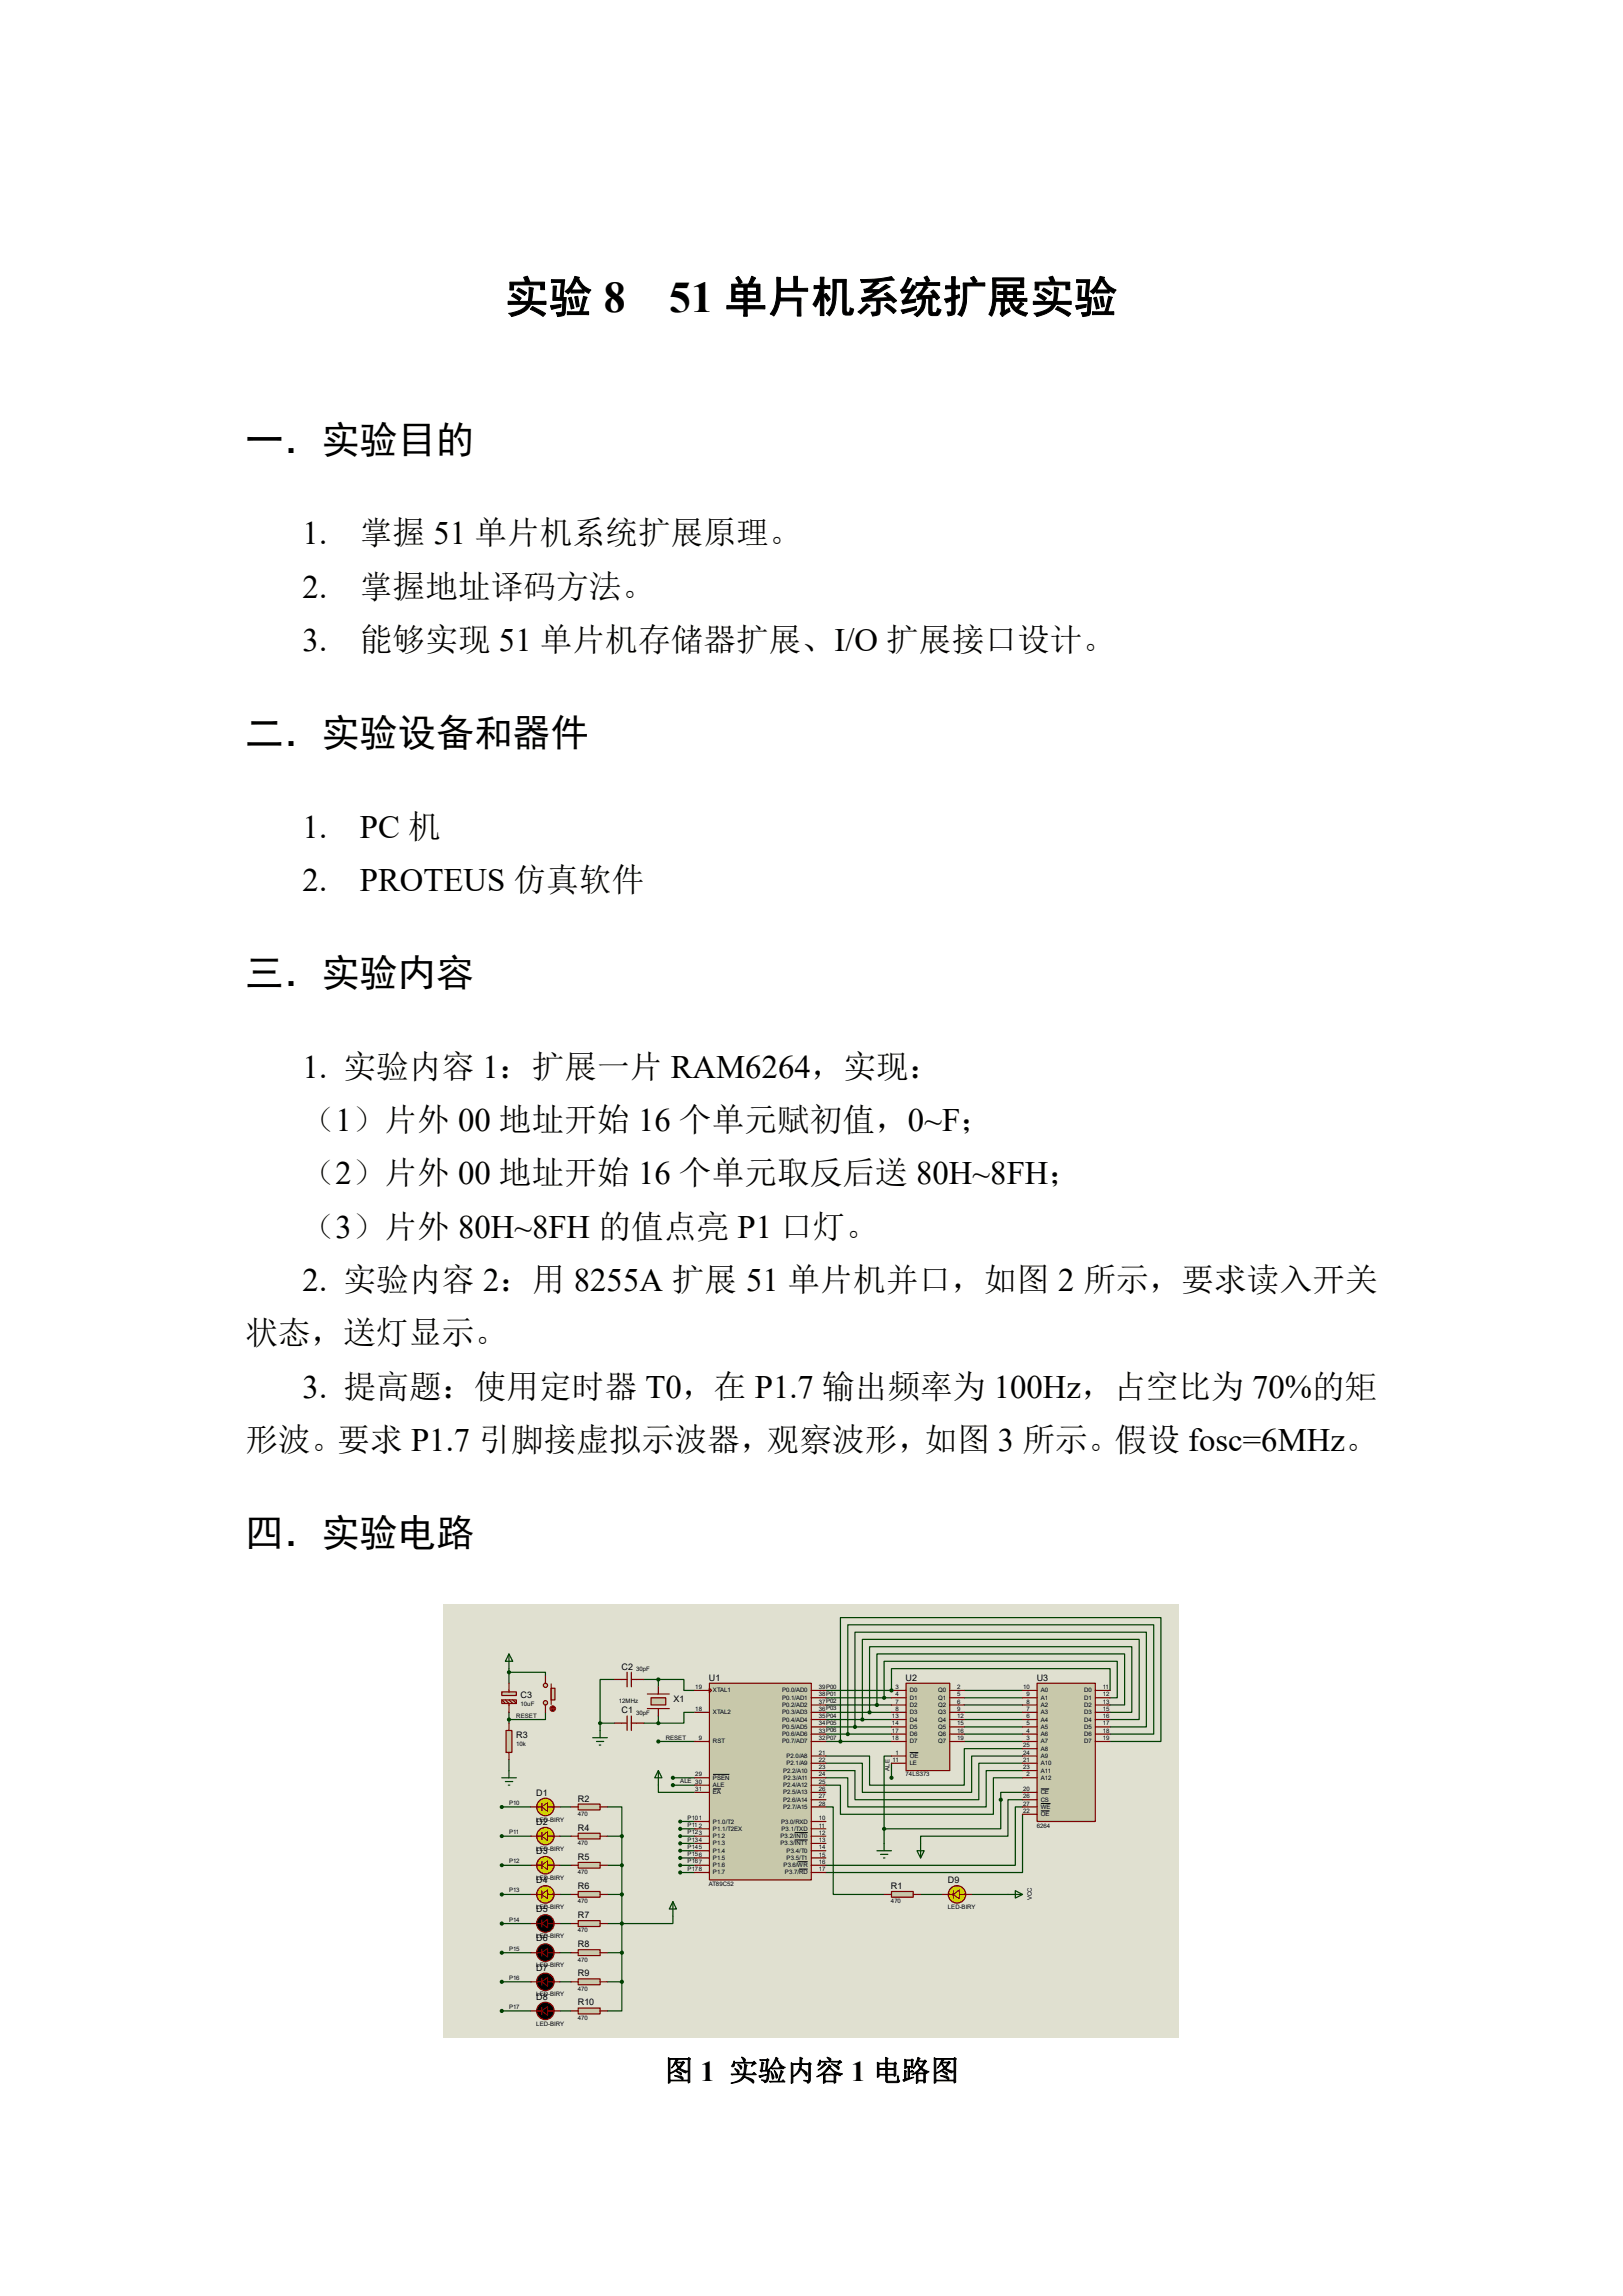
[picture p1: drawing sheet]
<svg xmlns="http://www.w3.org/2000/svg" width="210mm" height="297mm" viewBox="0 0 210 297" stroke-linecap="round" stroke-linejoin="round" font-family="sans-serif">
<defs><g id="words">
<g font-size="5.7">
<text x="65.4" y="40.4">实验 8</text>
<text x="86.6" y="40.4">51 单片机系统扩展实验</text>
</g>
<g font-size="4.9">
<text x="31.7" y="58.6">一．实验目的</text>
<text x="31.7" y="96.6">二．实验设备和器件</text>
<text x="31.7" y="127.6">三．实验内容</text>
<text x="31.7" y="200.1">四．实验电路</text>
</g>
<g font-size="4.2">
<text x="39.2" y="70.4">1.</text>
<text x="46.6" y="70.4">掌握 51 单片机系统扩展原理。</text>
<text x="39.2" y="77.3">2.</text>
<text x="46.6" y="77.3">掌握地址译码方法。</text>
<text x="39.2" y="84.2">3.</text>
<text x="46.6" y="84.2">能够实现 51 单片机存储器扩展、I/O 扩展接口设计。</text>
<text x="39.2" y="108.4">1.</text>
<text x="46.6" y="108.4">PC 机</text>
<text x="39.2" y="115.3">2.</text>
<text x="46.6" y="115.3">PROTEUS 仿真软件</text>
<text x="39.2" y="139.4">1. 实验内容 1：扩展一片 RAM6264，实现：</text>
<text x="39.2" y="146.3">（1）片外 00 地址开始 16 个单元赋初值，0~F；</text>
<text x="39.2" y="153.2">（2）片外 00 地址开始 16 个单元取反后送 80H~8FH；</text>
<text x="39.2" y="160.1">（3）片外 80H~8FH 的值点亮 P1 口灯。</text>
<text x="39.2" y="167">2. 实验内容 2：用 8255A 扩展 51 单片机并口，如图 2 所示，要求读入开关</text>
<text x="31.8" y="173.9">状态，送灯显示。</text>
<text x="39.2" y="180.8">3. 提高题：使用定时器 T0，在 P1.7 输出频率为 100Hz，占空比为 70%的矩</text>
<text x="31.7" y="187.7">形波。要求 P1.7 引脚接虚拟示波器，观察波形，如图 3 所示。假设 fosc=6MHz。</text>
</g>
<text font-size="3.7" x="86" y="269.2">图 1 实验内容 1 电路图</text>
<g font-size="1.2">
<text x="67.4" y="219.7">C3</text>
<text x="80.4" y="221.7">C1</text>
<text x="80.4" y="216">C2</text>
<text x="87.1" y="220.2">X1</text>
<text x="91.7" y="217.4">U1</text>
<text x="117.2" y="217.4">U2</text>
<text x="134.1" y="217.4">U3</text>
<text x="66.8" y="224.9">R3</text>
<text x="69.4" y="232.3">D1</text>
<text x="74.8" y="233.1">R2</text>
<text x="69.4" y="236.1">D2</text>
<text x="69.4" y="239.8">D3</text>
<text x="74.8" y="236.8">R4</text>
<text x="69.4" y="243.6">D4</text>
<text x="74.8" y="240.6">R5</text>
<text x="74.8" y="244.4">R6</text>
<text x="115.3" y="244.4">R1</text>
<text x="122.6" y="243.6">D9</text>
<text x="69.4" y="247.4">D5</text>
<text x="69.4" y="251.2">D6</text>
<text x="74.8" y="248.1">R7</text>
<text x="74.8" y="251.9">R8</text>
<text x="69.4" y="254.9">D7</text>
<text x="74.8" y="255.7">R9</text>
<text x="69.4" y="258.7">D8</text>
<text x="74.8" y="259.4">R10</text>
</g>
<g font-size=".8">
<text x="67.4" y="220.7">10uF</text>
<text x="80.1" y="220.3">12MHz</text>
<text x="82.3" y="221.8">30pF</text>
<text x="82.3" y="216.2">30pF</text>
<text x="90" y="221.3">18</text>
<text x="90" y="218.5">19</text>
<text x="92.2" y="221.8">XTAL2</text>
<text x="92.2" y="218.9">XTAL1</text>
<text x="101.2" y="218.9">P0.0/AD0</text>
<text x="101.2" y="219.9">P0.1/AD1</text>
<text x="101.2" y="220.8">P0.2/AD2</text>
<text x="101.2" y="221.8">P0.3/AD3</text>
<text x="105.9" y="218.5">39P00</text>
<text x="105.9" y="219.5">38P01</text>
<text x="105.9" y="220.4">37P02</text>
<text x="105.9" y="221.3">36P03</text>
<text x="115.8" y="218.5">3</text>
<text x="115.8" y="219.5">4</text>
<text x="115.8" y="220.4">7</text>
<text x="115.8" y="221.3">8</text>
<text x="117.7" y="218.9">D0</text>
<text x="117.7" y="219.9">D1</text>
<text x="117.7" y="220.8">D2</text>
<text x="117.7" y="221.8">D3</text>
<text x="121.4" y="218.9">Q0</text>
<text x="121.4" y="219.9">Q1</text>
<text x="121.4" y="220.8">Q2</text>
<text x="121.4" y="221.8">Q3</text>
<text x="123.8" y="218.5">2</text>
<text x="123.8" y="219.5">5</text>
<text x="123.8" y="220.4">6</text>
<text x="123.8" y="221.3">9</text>
<text x="132.4" y="218.5">10</text>
<text x="132.8" y="219.5">9</text>
<text x="132.8" y="220.4">8</text>
<text x="132.8" y="221.3">7</text>
<text x="134.7" y="218.9">A0</text>
<text x="134.7" y="219.9">A1</text>
<text x="134.7" y="220.8">A2</text>
<text x="134.7" y="221.8">A3</text>
<text x="140.3" y="218.9">D0</text>
<text x="140.3" y="219.9">D1</text>
<text x="140.3" y="220.8">D2</text>
<text x="140.3" y="221.8">D3</text>
<text x="142.7" y="218.5">11</text>
<text x="142.7" y="219.5">12</text>
<text x="142.7" y="220.4">13</text>
<text x="142.7" y="221.3">15</text>
<text x="66.8" y="225.9">10k</text>
<text x="66.8" y="222.2">RESET</text>
<text x="86.1" y="225">RESET</text>
<text x="90.4" y="225.1">9</text>
<text x="92.2" y="225.6">RST</text>
<text x="101.2" y="222.7">P0.4/AD4</text>
<text x="101.2" y="223.7">P0.5/AD5</text>
<text x="101.2" y="224.6">P0.6/AD6</text>
<text x="101.2" y="225.6">P0.7/AD7</text>
<text x="101.7" y="227.4">P2.0/A8</text>
<text x="105.9" y="227">21</text>
<text x="105.9" y="227.9">22</text>
<text x="105.9" y="222.3">35P04</text>
<text x="105.9" y="223.2">34P05</text>
<text x="105.9" y="224.2">33P06</text>
<text x="105.9" y="225.1">32P07</text>
<text x="115.4" y="222.3">13</text>
<text x="115.4" y="223.2">14</text>
<text x="115.4" y="224.2">17</text>
<text x="115.4" y="225.1">18</text>
<text x="115.5" y="227.9">11</text>
<text x="115.8" y="227">1</text>
<text x="117.7" y="222.7">D4</text>
<text x="117.7" y="223.7">D5</text>
<text x="117.7" y="224.6">D6</text>
<text x="117.7" y="225.6">D7</text>
<text x="117.7" y="227.4">OE</text>
<text x="121.4" y="222.7">Q4</text>
<text x="121.4" y="223.7">Q5</text>
<text x="121.4" y="224.6">Q6</text>
<text x="121.4" y="225.6">Q7</text>
<text x="123.8" y="222.3">12</text>
<text x="123.8" y="223.2">15</text>
<text x="123.8" y="224.2">16</text>
<text x="123.8" y="225.1">19</text>
<text x="132.4" y="226.1">25</text>
<text x="132.4" y="227">24</text>
<text x="132.4" y="227.9">21</text>
<text x="132.8" y="222.3">6</text>
<text x="132.8" y="223.2">5</text>
<text x="132.8" y="224.2">4</text>
<text x="132.8" y="225.1">3</text>
<text x="134.7" y="222.7">A4</text>
<text x="134.7" y="223.7">A5</text>
<text x="134.7" y="224.6">A6</text>
<text x="134.7" y="225.6">A7</text>
<text x="134.7" y="226.5">A8</text>
<text x="134.7" y="227.4">A9</text>
<text x="140.3" y="222.7">D4</text>
<text x="140.3" y="223.7">D5</text>
<text x="140.3" y="224.6">D6</text>
<text x="140.3" y="225.6">D7</text>
<text x="142.7" y="222.3">16</text>
<text x="142.7" y="223.2">17</text>
<text x="142.7" y="224.2">18</text>
<text x="142.7" y="225.1">19</text>
<text x="65.9" y="233.5">P10</text>
<text x="88" y="230.7">ALE 30</text>
<text x="90" y="231.7">31</text>
<text x="90" y="229.8">29</text>
<text x="92.2" y="231.2">ALE</text>
<text x="92.2" y="232.2">EA</text>
<text x="92.2" y="230.3">PSEN</text>
<text x="101.3" y="229.3">P2.2/A10</text>
<text x="101.3" y="231.2">P2.4/A12</text>
<text x="101.3" y="232.2">P2.5/A13</text>
<text x="101.3" y="233.1">P2.6/A14</text>
<text x="101.4" y="230.3">P2.3/A11</text>
<text x="101.7" y="228.4">P2.1/A9</text>
<text x="105.9" y="229.8">24</text>
<text x="105.9" y="233.6">28</text>
<text x="105.9" y="228.9">23</text>
<text x="105.9" y="230.8">25</text>
<text x="105.9" y="231.7">26</text>
<text x="105.9" y="232.6">27</text>
<text x="115.1" y="229.1" transform="rotate(-90 115.1 229.1)">ALE</text>
<text x="117.2" y="229.8">74LS373</text>
<text x="117.7" y="228.4">LE</text>
<text x="132.4" y="231.7">20</text>
<text x="132.4" y="233.6">27</text>
<text x="132.4" y="228.9">23</text>
<text x="132.4" y="232.6">26</text>
<text x="132.8" y="229.8">2</text>
<text x="134.7" y="228.4">A10</text>
<text x="134.7" y="229.3">A11</text>
<text x="134.7" y="230.3">A12</text>
<text x="134.7" y="232.2">CE</text>
<text x="134.7" y="233.1">CS</text>
<text x="65.9" y="237.3">P11</text>
<text x="69.4" y="235.7">LED-BIRY</text>
<text x="69.4" y="239.4">LED-BIRY</text>
<text x="74.8" y="234.9">470</text>
<text x="74.8" y="238.7">470</text>
<text x="89" y="235.4">P101</text>
<text x="89" y="236.4">P11</text>
<text x="89" y="237.3">P123</text>
<text x="89" y="238.3">P134</text>
<text x="89" y="239.2">P145</text>
<text x="90.4" y="236.4">2</text>
<text x="92.2" y="235.9">P1.0/T2</text>
<text x="92.2" y="236.9">P1.1/T2EX</text>
<text x="92.2" y="237.8">P1.2</text>
<text x="92.2" y="238.7">P1.3</text>
<text x="92.2" y="239.7">P1.4</text>
<text x="101" y="237.8">P3.2/INT0</text>
<text x="101" y="238.7">P3.3/INT1</text>
<text x="101" y="235.9">P3.0/RXD</text>
<text x="101.1" y="236.9">P3.1/TXD</text>
<text x="101.3" y="234">P2.7/A15</text>
<text x="101.8" y="239.7">P3.4/T0</text>
<text x="105.9" y="235.5">10</text>
<text x="105.9" y="239.2">14</text>
<text x="105.9" y="236.4">11</text>
<text x="105.9" y="237.4">12</text>
<text x="105.9" y="238.3">13</text>
<text x="132.4" y="234.5">22</text>
<text x="134.1" y="236.4">6264</text>
<text x="134.7" y="234">WE</text>
<text x="134.7" y="235">OE</text>
<text x="65.9" y="241.1">P12</text>
<text x="65.9" y="244.8">P13</text>
<text x="69.4" y="243.2">LED-BIRY</text>
<text x="74.8" y="242.5">470</text>
<text x="89" y="240.1">P156</text>
<text x="89" y="241.1">P167</text>
<text x="89" y="242">P178</text>
<text x="91.7" y="244">AT89C52</text>
<text x="92.2" y="240.6">P1.5</text>
<text x="92.2" y="241.6">P1.6</text>
<text x="92.2" y="242.5">P1.7</text>
<text x="101.4" y="241.6">P3.6/WR</text>
<text x="101.6" y="242.5">P3.7/RD</text>
<text x="101.8" y="240.6">P3.5/T1</text>
<text x="105.9" y="240.2">15</text>
<text x="105.9" y="242.1">17</text>
<text x="105.9" y="241.1">16</text>
<text x="133.5" y="245.8" transform="rotate(-90 133.5 245.8)">VCC</text>
<text x="65.9" y="248.6">P14</text>
<text x="69.4" y="247">LED-BIRY</text>
<text x="69.4" y="250.7">LED-BIRY</text>
<text x="74.8" y="246.2">470</text>
<text x="74.8" y="250">470</text>
<text x="115.3" y="246.2">470</text>
<text x="122.6" y="247">LED-BIRY</text>
<text x="65.9" y="252.4">P15</text>
<text x="65.9" y="256.2">P16</text>
<text x="69.4" y="254.5">LED-BIRY</text>
<text x="74.8" y="253.8">470</text>
<text x="74.8" y="257.5">470</text>
<text x="65.9" y="259.9">P17</text>
<text x="69.4" y="258.3">LED-BIRY</text>
<text x="69.4" y="262.1">LED-BIRY</text>
<text x="74.8" y="261.3">470</text>
</g>
</g></defs>
<path d="M57.4 207.6h95.2v56.1h-95.2z" fill="#e0e0d0"/>
<g fill="none" stroke="#004000" stroke-width=".16">
<path d="M65.8 215.9v1.9M65.8 216.3h4.8v.5M79.5 217.3h-1.9v5.6M83.3 217.3h1.9M85.2 217.3v.9M85.2 217.3h3.3v1.4h1.4M106.8 218.7h8.5M106.8 219.6h8.5M114.4 219.6v-4.7h30.1v4.7h-.9M115.3 218.7h.1M115.3 218.7v-2.8h28.3v2.8M124.8 218.7h7.5"/>
<path d="M124.8 219.6h7.5M64.9 237.6h3.8M64.9 233.8h3.8M65.8 221.5v1.4M65.8 227.6v1.5M70.6 221.5v1h-4.8M72.5 233.8h1.4M72.5 237.6h1.4M77.6 222.9h1.9M77.6 222.9v1M78.6 233.8h1.9v3.8M78.6 237.6h1.9v3.7"/>
<path d="M83.3 222.9h1.9M85.2 225.3h4.7M85.2 222v.9M85.2 230.9v1h4.7M87.1 230h2.8M87.1 230.9h2.8M88 237.6h1.9M88 235.6h1.9M88 236.6h1.9M88 238.5h1.9M88 239.4h1.9M89.9 221.5h-1.4v1.4h-3.3"/>
<path d="M106.8 233.8h1v11.3h6.6M106.8 225.3h8.5M106.8 220.6h8.5M106.8 221.5h8.5M106.8 222.5h8.5M106.8 223.4h8.5M106.8 224.3h8.5M108.7 225.3v-16h41.5v16h-6.6M109.7 224.3v-14.1h39.6v14.1h-5.7M110.6 223.4v-12.2h37.7v12.2h-4.7M111.6 222.5v-10.4h35.8v10.4h-3.8M112.5 221.5v-8.5h33.9v8.5h-2.8"/>
<path d="M113.5 220.6v-6.6h32v6.6h-1.9M114.4 236.6v1.9M115.3 227.2h-.9v9.4M115.3 228.1v1.9M124.8 225.3h7.5M124.8 220.6h7.5M124.8 221.5h7.5M124.8 222.5h7.5M124.8 223.4h7.5M124.8 224.3h7.5M132.3 232.8h-1.9v4.8h-11.3v.9M132.3 231.9h-2.8v4.7h-15.1"/>
<path d="M132.3 226.2h-7.5v4.7h-12.3v-3.7h-5.7M132.3 227.2h-6.6v4.7h-14.1v-3.8h-4.8M132.3 228.1h-5.7v4.7h-16v-3.7h-3.8M132.3 229.1h-4.7v4.7h-17.9v-3.8h-2.9M132.3 230h-3.8v4.7h-19.8v-3.8h-1.9M132.3 233.8h-.9v7.5h-24.6M132.3 234.7v7.6h-25.5M64.9 241.3h3.8M64.9 245.1h3.8M64.9 248.9h3.8M64.9 252.6h3.8M64.9 256.4h3.8"/>
<path d="M72.5 241.3h1.4M72.5 245.1h1.4M72.5 248.9h1.4M72.5 252.6h1.4M72.5 256.4h1.4M78.6 241.3h1.9v3.8M78.6 245.1h1.9v3.8h-1.9M78.6 252.6h1.9v3.8M78.6 256.4h1.9M80.5 256.4v3.8h-1.9M87.1 247.9v1h-6.6v3.7M88 241.3h1.9"/>
<path d="M88 240.4h1.9M88 242.3h1.9M119.1 245.1h2.8M125.7 245.1h4.7M64.9 260.2h3.8M72.5 260.2h1.4"/>
</g>
<path d="M91.8 217.8h13.2v25.4h-13.2z" fill-rule="evenodd" fill="#c8c8aa" stroke="#800000" stroke-width=".16"/>
<g fill="none" stroke="#800000" stroke-width=".16">
<path d="M79.5 217.3h1.6M81.1 216.3v1.9M81.7 216.3v1.9M81.7 217.3h1.6M83.8 219.2h2.8M89.9 218.7h1.9M91.8 218.4l.3 .3-.3 .3zM105 218.7h1.8M105 219.6h1.8M79.5 222.9h1.6M81.1 222v1.9M81.7 222v1.9"/>
<path d="M81.7 222.9h1.6M83.8 221h2.8M89.9 221.5h1.9M89.9 230.9h1.9M89.9 231.9h1.9M89.9 230h1.9M89.9 225.3h1.9M89.9 235.6h1.9M89.9 236.6h1.9M89.9 237.6h1.9M89.9 238.5h1.9M89.9 239.4h1.9"/>
<path d="M105 221.5h1.8M105 230.9h1.8M105 231.9h1.8M105 230h1.8M105 225.3h1.8M105 220.6h1.8M105 222.5h1.8M105 223.4h1.8M105 224.3h1.8M105 235.6h1.8M105 236.6h1.8M105 237.6h1.8"/>
<path d="M105 238.5h1.8M105 239.4h1.8M105 233.8h1.8M105 227.2h1.8M105 228.1h1.8M105 229.1h1.8M105 232.8h1.8M89.9 240.4h1.9M89.9 241.3h1.9M89.9 242.3h1.9M105 240.4h1.8M105 241.3h1.8"/>
<path d="M105 242.3h1.8"/>
</g>
<path d="M92.2 231.4h1.1M92.2 229.6h2.2M102.8 237.1h1.7M102.8 238h1.7M103.2 240.9h1.3M103.4 241.8h1.1" fill="none" stroke="#000" stroke-width=".13"/>
<path d="M84.2 219.6h1.9v1h-1.9z" fill-rule="evenodd" fill="#c8c8aa" stroke="#800000" stroke-width=".16"/>
<path d="M85.2 218.2v1M85.2 221v1" fill="none" stroke="#800000" stroke-width=".16"/>
<g fill="#004000" stroke="#004000" stroke-width=".16">
<circle cx="85.2" cy="222.9" r=".18"/>
<circle cx="85.2" cy="217.3" r=".19"/>
<circle cx="77.6" cy="222.9" r=".18"/>
<circle cx="85.2" cy="225.3" r=".19"/>
</g>
<path d="M65.8 214l.5 .9h-.9zM65.8 214v1.9M76.7 224.8h1.9M77.2 225.3h.9M77.5 225.8h.2M77.6 223.9v.9" fill="none" stroke="#004000" stroke-width=".16"/>
<path d="M65.5 223.9h.7v2.8h-.7z" fill-rule="evenodd" fill="#c8c8aa" stroke="#800000" stroke-width=".16"/>
<path d="M65.8 222.9v1M65.8 226.7v.9" fill="none" stroke="#800000" stroke-width=".16"/>
<g fill="#c8c8aa" stroke="#800000" stroke-width=".16">
<path d="M64.9 218.9h1.9v.5h-1.9z" fill-rule="evenodd"/>
<path d="M64.9 219.9h1.9v.5h-1.9z" fill-rule="evenodd"/>
</g>
<path d="M64.9 219.9l.5 .5M65.4 219.9l.4 .5v1.1M65.8 217.8v1.1M65.8 219.9l.5 .5M66.3 219.9l.5 .5" fill="none" stroke="#800000" stroke-width=".16"/>
<path d="M64.9 230h1.9M65.4 230.5h.9M65.8 230.9h.2M65.8 229.1v.9" fill="none" stroke="#004000" stroke-width=".16"/>
<g fill="#c8c8aa" stroke="#800000" stroke-width=".16">
<circle cx="70.6" cy="220.3" r=".28"/>
<circle cx="70.6" cy="218" r=".28"/>
</g>
<path d="M71.3 217.8v2.7" fill="none" stroke="#800000" stroke-width=".16"/>
<path d="M71.3 218.4h.5v1.5h-.5z" fill-rule="evenodd" fill="#c8c8aa" stroke="#800000" stroke-width=".16"/>
<path d="M70.6 216.8v1M70.6 220.6v.9" fill="none" stroke="#800000" stroke-width=".16"/>
<circle cx="71.5" cy="221.1" r=".37" fill="#400000" stroke="#f00" stroke-width=".13"/>
<path d="M71.3 221h.4M71.3 221l.1 .1M71.4 221h-.1M71.6 221h.1l-.1 .1" fill="none" stroke="#f00" stroke-width=".13"/>
<g fill="#004000" stroke="#004000" stroke-width=".16">
<circle cx="65.8" cy="222.5" r=".19"/>
<circle cx="65.8" cy="216.3" r=".19"/>
</g>
<path d="M85.2 229.1l.4 .9h-.9zM85.2 229.1v1.8" fill="none" stroke="#004000" stroke-width=".16"/>
<circle cx="70.6" cy="233.8" r="1.13" fill="#aa0" stroke="#800000" stroke-width=".16"/>
<path d="M70.1 233.3v1" fill="none" stroke="#800000" stroke-width=".13"/>
<path d="M69.4 233.8h.7M70.8 233.8h.9" fill="none" stroke="#800000" stroke-width=".16"/>
<path d="M70.1 233.8l.7-.6v1.1z" fill-rule="evenodd" fill="#d2d200" stroke="#800000" stroke-width=".13"/>
<path d="M68.7 233.8h.9M71.5 233.8h1" fill="none" stroke="#800000" stroke-width=".16"/>
<circle cx="70.6" cy="237.5" r="1.13" fill="#aa0" stroke="#800000" stroke-width=".16"/>
<path d="M70.1 237.1v.9" fill="none" stroke="#800000" stroke-width=".13"/>
<path d="M69.4 237.6h.7M70.8 237.6h.9" fill="none" stroke="#800000" stroke-width=".16"/>
<path d="M70.1 237.6l.7-.6v1.1z" fill-rule="evenodd" fill="#d2d200" stroke="#800000" stroke-width=".13"/>
<path d="M68.7 237.6h.9M71.5 237.6h1" fill="none" stroke="#800000" stroke-width=".16"/>
<circle cx="70.6" cy="241.3" r="1.13" fill="#aa0" stroke="#800000" stroke-width=".16"/>
<path d="M70.1 240.8v1" fill="none" stroke="#800000" stroke-width=".13"/>
<path d="M69.4 241.3h.7M70.8 241.3h.9" fill="none" stroke="#800000" stroke-width=".16"/>
<path d="M70.1 241.3l.7-.6v1.2z" fill-rule="evenodd" fill="#d2d200" stroke="#800000" stroke-width=".13"/>
<path d="M68.7 241.3h.9M71.5 241.3h1" fill="none" stroke="#800000" stroke-width=".16"/>
<circle cx="70.6" cy="245.1" r="1.13" fill="#aa0" stroke="#800000" stroke-width=".16"/>
<path d="M70.1 244.6v1" fill="none" stroke="#800000" stroke-width=".13"/>
<path d="M69.4 245.1h.7M70.8 245.1h.9" fill="none" stroke="#800000" stroke-width=".16"/>
<path d="M70.1 245.1l.7-.6v1.1z" fill-rule="evenodd" fill="#d2d200" stroke="#800000" stroke-width=".13"/>
<path d="M68.7 245.1h.9M68.7 248.9h1.4M68.7 252.6h1.4M68.7 256.4h1.4M70.8 248.9h1.7M70.8 252.6h1.7M70.8 256.4h1.7M71.5 245.1h1M68.7 260.2h1.4M70.8 260.2h1.7" fill="none" stroke="#800000" stroke-width=".16"/>
<g fill="#000" stroke="#800000" stroke-width=".16">
<circle cx="70.6" cy="252.6" r="1.13"/>
<circle cx="70.6" cy="248.8" r="1.13"/>
<circle cx="70.6" cy="256.4" r="1.13"/>
<circle cx="70.6" cy="260.2" r="1.13"/>
</g>
<path d="M70.1 248.4v.9M70.1 252.2v.9M70.1 255.9v1M70.1 259.7v.9" fill="none" stroke="#800000" stroke-width=".13"/>
<g fill="#000" stroke="#800000" stroke-width=".13">
<path d="M70.1 248.9l.7-.6v1.1z" fill-rule="evenodd"/>
<path d="M70.1 252.6l.7-.5v1.1z" fill-rule="evenodd"/>
<path d="M70.1 256.4l.7-.6v1.2z" fill-rule="evenodd"/>
<path d="M70.1 260.2l.7-.6v1.1z" fill-rule="evenodd"/>
</g>
<g fill="#004000" stroke="#004000" stroke-width=".16">
<path d="M87.9 235.5h.2v.3h-.2z" fill-rule="evenodd"/>
<path d="M87.9 237.4h.2v.3h-.2z" fill-rule="evenodd"/>
<path d="M87.9 239.3h.2v.3h-.2z" fill-rule="evenodd"/>
<path d="M87.9 241.2h.2v.2h-.2z" fill-rule="evenodd"/>
<circle cx="64.9" cy="233.8" r=".18"/>
<circle cx="64.9" cy="237.5" r=".18"/>
<circle cx="64.9" cy="241.3" r=".19"/>
<circle cx="64.9" cy="245.1" r=".19"/>
<circle cx="64.9" cy="248.9" r=".19"/>
<circle cx="64.9" cy="252.6" r=".19"/>
<circle cx="64.9" cy="256.4" r=".19"/>
<circle cx="64.9" cy="260.2" r=".19"/>
<circle cx="87.1" cy="230" r=".19"/>
<circle cx="88" cy="236.6" r=".18"/>
<circle cx="88" cy="238.5" r=".18"/>
<circle cx="88" cy="240.4" r=".18"/>
<circle cx="88" cy="242.2" r=".18"/>
</g>
<path d="M87.1 246l.4 1h-.9zM87.1 246v1.9" fill="none" stroke="#004000" stroke-width=".16"/>
<path d="M117.2 217.8h5.7v11.3h-5.7z" fill-rule="evenodd" fill="#c8c8aa" stroke="#800000" stroke-width=".16"/>
<g fill="none" stroke="#800000" stroke-width=".16">
<path d="M115.3 218.7h1.9M115.3 219.6h1.9M122.9 218.7h1.9M122.9 219.6h1.9M115.3 220.6h1.9M115.3 221.5h1.9M115.3 222.5h1.9M115.3 223.4h1.9M115.3 224.3h1.9M115.3 225.3h1.9M115.3 227.2h1.9M115.3 228.1h1.9"/>
<path d="M122.9 220.6h1.9M122.9 221.5h1.9M122.9 222.5h1.9M122.9 223.4h1.9M122.9 224.3h1.9M122.9 225.3h1.9"/>
</g>
<path d="M117.7 226.7h1.1" fill="none" stroke="#000" stroke-width=".13"/>
<path d="M134.2 217.8h7.5v17.8h-7.5z" fill-rule="evenodd" fill="#c8c8aa" stroke="#800000" stroke-width=".16"/>
<g fill="none" stroke="#800000" stroke-width=".16">
<path d="M132.3 218.7h1.9M132.3 219.6h1.9M141.7 218.7h1.9M141.7 219.6h1.9M132.3 220.6h1.9M132.3 221.5h1.9M132.3 222.5h1.9M132.3 223.4h1.9M132.3 224.3h1.9M132.3 225.3h1.9M132.3 226.2h1.9M132.3 227.2h1.9"/>
<path d="M132.3 228.1h1.9M132.3 229.1h1.9M132.3 230h1.9M132.3 231.9h1.9M132.3 232.8h1.9M132.3 233.8h1.9M132.3 234.7h1.9M141.7 220.6h1.9M141.7 221.5h1.9M141.7 222.5h1.9M141.7 223.4h1.9M141.7 224.3h1.9"/>
<path d="M141.7 225.3h1.9"/>
</g>
<path d="M134.7 231.4h1M134.7 233.3h1.2M134.7 234.3h1.1" fill="none" stroke="#000" stroke-width=".13"/>
<path d="M113.5 239.4h1.8M113.9 239.9h1M114.4 238.5v.9M118.6 239.4h1l-.5 1zM119.1 238.5v1.9M114.3 240.4h.2" fill="none" stroke="#004000" stroke-width=".16"/>
<g fill="#004000" stroke="#004000" stroke-width=".16">
<circle cx="114.4" cy="236.6" r=".19"/>
<circle cx="115.3" cy="230" r=".19"/>
<circle cx="87.1" cy="230.9" r=".19"/>
</g>
<path d="M115.3 244.7h2.9v.7h-2.9z" fill-rule="evenodd" fill="#c8c8aa" stroke="#800000" stroke-width=".16"/>
<path d="M114.4 245.1h.9M118.2 245.1h.9" fill="none" stroke="#800000" stroke-width=".16"/>
<circle cx="123.8" cy="245.1" r="1.13" fill="#aa0" stroke="#800000" stroke-width=".16"/>
<path d="M123.3 244.6v1" fill="none" stroke="#800000" stroke-width=".13"/>
<path d="M122.7 245.1h.6M124.1 245.1h.8" fill="none" stroke="#800000" stroke-width=".16"/>
<path d="M123.3 245.1l.8-.6v1.1z" fill-rule="evenodd" fill="#d2d200" stroke="#800000" stroke-width=".13"/>
<path d="M121.9 245.1h1M124.8 245.1h.9" fill="none" stroke="#800000" stroke-width=".16"/>
<path d="M130.4 245.1h1.9M131.4 244.6l.9 .5-.9 .5z" fill="none" stroke="#004000" stroke-width=".16"/>
<path d="M74.8 233.4h2.8v.7h-2.8z" fill-rule="evenodd" fill="#c8c8aa" stroke="#800000" stroke-width=".16"/>
<path d="M73.9 233.8h.9M77.6 233.8h1" fill="none" stroke="#800000" stroke-width=".16"/>
<path d="M74.8 237.2h2.8v.7h-2.8z" fill-rule="evenodd" fill="#c8c8aa" stroke="#800000" stroke-width=".16"/>
<path d="M73.9 237.6h.9M77.6 237.6h1" fill="none" stroke="#800000" stroke-width=".16"/>
<path d="M74.8 240.9h2.8v.8h-2.8z" fill-rule="evenodd" fill="#c8c8aa" stroke="#800000" stroke-width=".16"/>
<path d="M73.9 241.3h.9M77.6 241.3h1" fill="none" stroke="#800000" stroke-width=".16"/>
<path d="M74.8 244.7h2.8v.7h-2.8z" fill-rule="evenodd" fill="#c8c8aa" stroke="#800000" stroke-width=".16"/>
<path d="M73.9 245.1h.9M77.6 245.1h1" fill="none" stroke="#800000" stroke-width=".16"/>
<path d="M74.8 248.5h2.8v.7h-2.8z" fill-rule="evenodd" fill="#c8c8aa" stroke="#800000" stroke-width=".16"/>
<path d="M73.9 248.9h.9M77.6 248.9h1" fill="none" stroke="#800000" stroke-width=".16"/>
<path d="M74.8 252.2h2.8v.8h-2.8z" fill-rule="evenodd" fill="#c8c8aa" stroke="#800000" stroke-width=".16"/>
<path d="M73.9 252.6h.9M77.6 252.6h1" fill="none" stroke="#800000" stroke-width=".16"/>
<path d="M74.8 256h2.8v.8h-2.8z" fill-rule="evenodd" fill="#c8c8aa" stroke="#800000" stroke-width=".16"/>
<path d="M73.9 256.4h.9M77.6 256.4h1" fill="none" stroke="#800000" stroke-width=".16"/>
<path d="M74.8 259.8h2.8v.7h-2.8z" fill-rule="evenodd" fill="#c8c8aa" stroke="#800000" stroke-width=".16"/>
<path d="M73.9 260.2h.9M77.6 260.2h1" fill="none" stroke="#800000" stroke-width=".16"/>
<g fill="#004000" stroke="#004000" stroke-width=".16">
<circle cx="80.5" cy="237.5" r=".18"/>
<circle cx="80.5" cy="241.3" r=".19"/>
<circle cx="80.5" cy="245.1" r=".19"/>
<circle cx="80.5" cy="248.9" r=".19"/>
<circle cx="80.5" cy="252.6" r=".19"/>
<circle cx="80.5" cy="256.4" r=".19"/>
<circle cx="129.5" cy="232.8" r=".19"/>
<circle cx="115.3" cy="218.7" r=".19"/>
<circle cx="114.4" cy="219.6" r=".19"/>
<circle cx="113.5" cy="220.6" r=".19"/>
<circle cx="112.5" cy="221.5" r=".19"/>
<circle cx="111.6" cy="222.5" r=".19"/>
<circle cx="110.6" cy="223.4" r=".19"/>
<circle cx="109.7" cy="224.3" r=".19"/>
<circle cx="108.7" cy="225.3" r=".19"/>
</g>
<use href="#words"/>
</svg>
